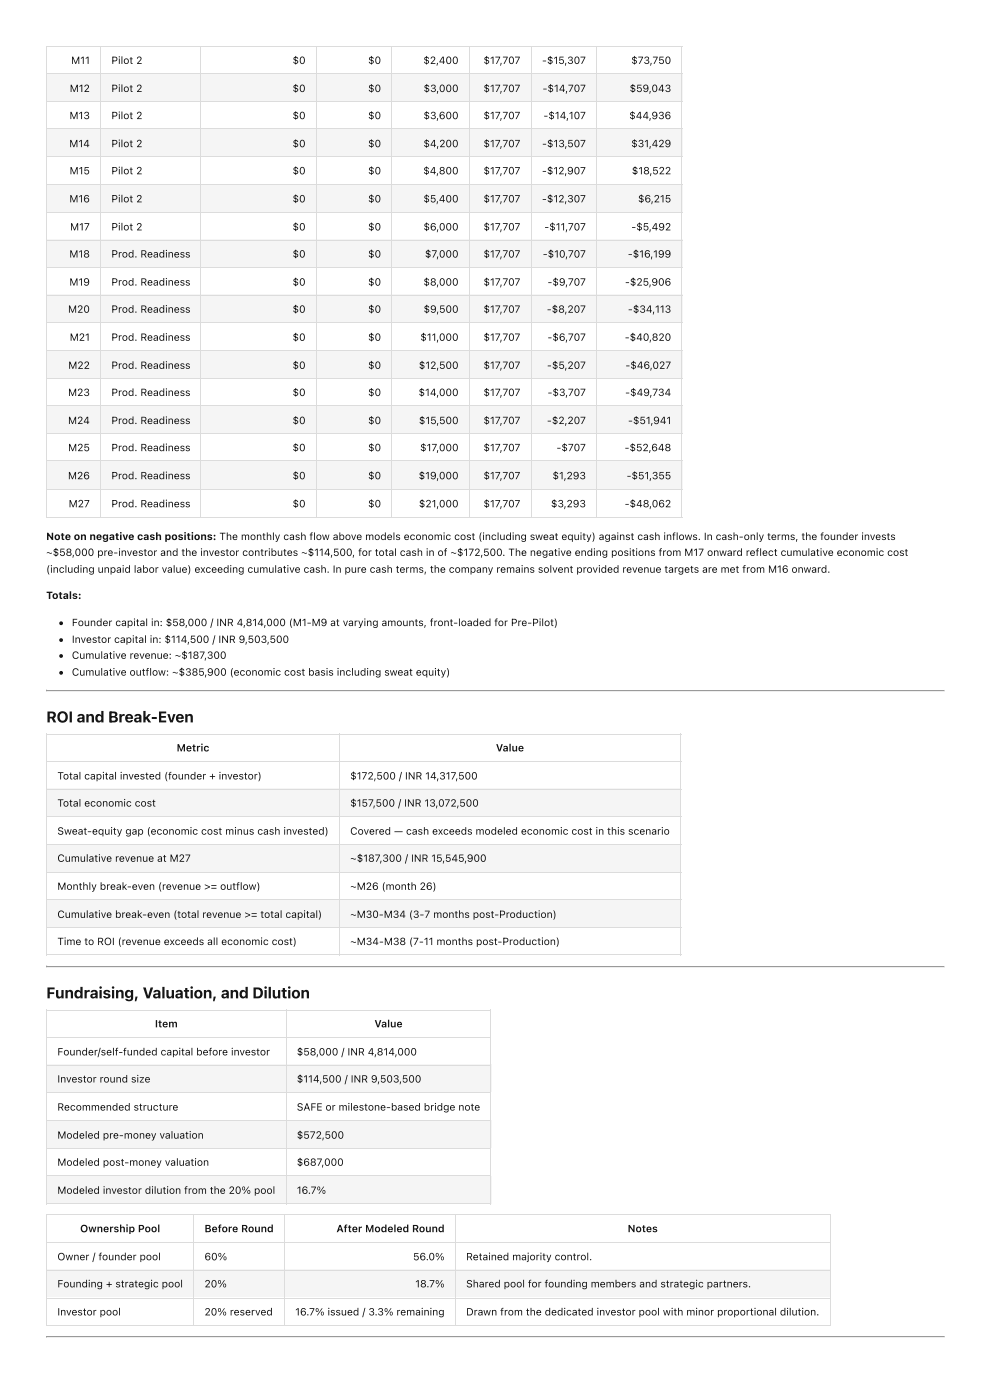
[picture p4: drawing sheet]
<svg xmlns="http://www.w3.org/2000/svg" width="210mm" height="297mm" viewBox="0 0 210 297" stroke-linecap="round" stroke-linejoin="round" font-family="sans-serif">
<defs><g id="words">
<g font-size="3.3" fill="#111">
<text x="9.8" y="153.3">ROI and Break-Even</text>
<text x="9.8" y="211.8">Fundraising, Valuation, and Dilution</text>
</g>
<g font-size="2.2" fill="#111">
<text x="15.1" y="13.6">M11</text>
<text x="23.6" y="13.6">Pilot 2</text>
<text x="62.1" y="13.6">$0</text>
<text x="78.1" y="13.6">$0</text>
<text x="89.8" y="13.6">$2,400</text>
<text x="102.6" y="13.6">$17,707</text>
<text x="115" y="13.6">-$15,307</text>
<text x="133.9" y="13.6">$73,750</text>
<text x="14.8" y="19.5">M12</text>
<text x="23.6" y="19.5">Pilot 2</text>
<text x="62.1" y="19.5">$0</text>
<text x="78.1" y="19.5">$0</text>
<text x="89.8" y="19.5">$3,000</text>
<text x="102.6" y="19.5">$17,707</text>
<text x="115.1" y="19.5">-$14,707</text>
<text x="133.6" y="19.5">$59,043</text>
<text x="14.7" y="25.3">M13</text>
<text x="23.6" y="25.3">Pilot 2</text>
<text x="62.1" y="25.3">$0</text>
<text x="78.1" y="25.3">$0</text>
<text x="89.8" y="25.3">$3,600</text>
<text x="102.6" y="25.3">$17,707</text>
<text x="115.3" y="25.3">-$14,107</text>
<text x="133.5" y="25.3">$44,936</text>
<text x="14.7" y="31.2">M14</text>
<text x="23.6" y="31.2">Pilot 2</text>
<text x="62.1" y="31.2">$0</text>
<text x="78.1" y="31.2">$0</text>
<text x="89.8" y="31.2">$4,200</text>
<text x="102.6" y="31.2">$17,707</text>
<text x="115" y="31.2">-$13,507</text>
<text x="133.9" y="31.2">$31,429</text>
<text x="14.8" y="37">M15</text>
<text x="23.6" y="37">Pilot 2</text>
<text x="62.1" y="37">$0</text>
<text x="78.1" y="37">$0</text>
<text x="89.8" y="37">$4,800</text>
<text x="102.6" y="37">$17,707</text>
<text x="115" y="37">-$12,907</text>
<text x="134" y="37">$18,522</text>
<text x="14.7" y="42.9">M16</text>
<text x="23.6" y="42.9">Pilot 2</text>
<text x="62.1" y="42.9">$0</text>
<text x="78.1" y="42.9">$0</text>
<text x="89.8" y="42.9">$5,400</text>
<text x="102.6" y="42.9">$17,707</text>
<text x="115" y="42.9">-$12,307</text>
<text x="135.3" y="42.9">$6,215</text>
<text x="14.9" y="48.9">M17</text>
<text x="23.6" y="48.9">Pilot 2</text>
<text x="62.1" y="48.9">$0</text>
<text x="78.1" y="48.9">$0</text>
<text x="89.8" y="48.9">$6,000</text>
<text x="102.6" y="48.9">$17,707</text>
<text x="115.5" y="48.9">-$11,707</text>
<text x="133.9" y="48.9">-$5,492</text>
<text x="14.7" y="54.6">M18</text>
<text x="23.6" y="54.6">Prod. Readiness</text>
<text x="62.1" y="54.6">$0</text>
<text x="78.1" y="54.6">$0</text>
<text x="90.1" y="54.6">$7,000</text>
<text x="102.6" y="54.6">$17,707</text>
<text x="115.1" y="54.6">-$10,707</text>
<text x="133.2" y="54.6">-$16,199</text>
<text x="14.7" y="60.6">M19</text>
<text x="23.6" y="60.6">Prod. Readiness</text>
<text x="62.1" y="60.6">$0</text>
<text x="78.1" y="60.6">$0</text>
<text x="89.8" y="60.6">$8,000</text>
<text x="102.6" y="60.6">$17,707</text>
<text x="116.1" y="60.6">-$9,707</text>
<text x="132.6" y="60.6">-$25,906</text>
<text x="14.4" y="66.3">M20</text>
<text x="23.6" y="66.3">Prod. Readiness</text>
<text x="62.1" y="66.3">$0</text>
<text x="78.1" y="66.3">$0</text>
<text x="89.8" y="66.3">$9,500</text>
<text x="102.6" y="66.3">$17,707</text>
<text x="116" y="66.3">-$8,207</text>
<text x="133.2" y="66.3">-$34,113</text>
<text x="14.8" y="72.3">M21</text>
<text x="23.6" y="72.3">Prod. Readiness</text>
<text x="62.1" y="72.3">$0</text>
<text x="78.1" y="72.3">$0</text>
<text x="89.2" y="72.3">$11,000</text>
<text x="102.6" y="72.3">$17,707</text>
<text x="116.1" y="72.3">-$6,707</text>
<text x="132.5" y="72.3">-$40,820</text>
<text x="14.5" y="78.3">M22</text>
<text x="23.6" y="78.3">Prod. Readiness</text>
<text x="62.1" y="78.3">$0</text>
<text x="78.1" y="78.3">$0</text>
<text x="88.8" y="78.3">$12,500</text>
<text x="102.6" y="78.3">$17,707</text>
<text x="116" y="78.3">-$5,207</text>
<text x="132.7" y="78.3">-$46,027</text>
<text x="14.4" y="90">M24</text>
<text x="14.4" y="84">M23</text>
<text x="23.6" y="84">Prod. Readiness</text>
<text x="23.6" y="90">Prod. Readiness</text>
<text x="62.1" y="84">$0</text>
<text x="62.1" y="90">$0</text>
<text x="78.1" y="84">$0</text>
<text x="78.1" y="90">$0</text>
<text x="88.8" y="84">$14,000</text>
<text x="88.9" y="90">$15,500</text>
<text x="102.6" y="84">$17,707</text>
<text x="102.6" y="90">$17,707</text>
<text x="116" y="90">-$2,207</text>
<text x="116.2" y="84">-$3,707</text>
<text x="132.6" y="84">-$49,734</text>
<text x="133.2" y="90">-$51,941</text>
<text x="14.5" y="95.7">M25</text>
<text x="23.6" y="95.7">Prod. Readiness</text>
<text x="62.1" y="95.7">$0</text>
<text x="78.1" y="95.7">$0</text>
<text x="89.1" y="95.7">$17,000</text>
<text x="102.6" y="95.7">$17,707</text>
<text x="118" y="95.7">-$707</text>
<text x="132.5" y="95.7">-$52,648</text>
<text x="14.4" y="101.7">M26</text>
<text x="23.6" y="101.7">Prod. Readiness</text>
<text x="62.1" y="101.7">$0</text>
<text x="78.1" y="101.7">$0</text>
<text x="88.8" y="101.7">$19,000</text>
<text x="102.6" y="101.7">$17,707</text>
<text x="117.2" y="101.7">$1,293</text>
<text x="132.9" y="101.7">-$51,355</text>
<text x="14.6" y="107.6">M27</text>
<text x="23.6" y="107.6">Prod. Readiness</text>
<text x="62.1" y="107.6">$0</text>
<text x="78.1" y="107.6">$0</text>
<text x="88.9" y="107.6">$21,000</text>
<text x="102.6" y="107.6">$17,707</text>
<text x="116.9" y="107.6">$3,293</text>
<text x="132.5" y="107.6">-$48,062</text>
<text x="9.8" y="114.6">Note on negative cash positions: The monthly cash flow above models economic cost (including sweat equity) against cash inflows. In cash-only terms, the founder invests</text>
<text x="9.8" y="117.9">~$58,000 pre-investor and the investor contributes ~$114,500, for total cash in of ~$172,500. The negative ending positions from M17 onward reflect cumulative economic cost</text>
<text x="9.8" y="121.5">(including unpaid labor value) exceeding cumulative cash. In pure cash terms, the company remains solvent provided revenue targets are met from M16 onward.</text>
<text x="9.8" y="127.1">Totals:</text>
<text x="15.2" y="132.8">Founder capital in: $58,000 / INR 4,814,000 (M1-M9 at varying amounts, front-loaded for Pre-Pilot)</text>
<text x="15.2" y="136.4">Investor capital in: $114,500 / INR 9,503,500</text>
<text x="15.2" y="139.8">Cumulative revenue: ~$187,300</text>
<text x="15.2" y="143.3">Cumulative outflow: ~$385,900 (economic cost basis including sweat equity)</text>
<text x="37.5" y="159.4">Metric</text>
<text x="105.2" y="159.4">Value</text>
<text x="12.2" y="165.4">Total capital invested (founder + investor)</text>
<text x="74.3" y="165.4">$172,500 / INR 14,317,500</text>
<text x="12.2" y="171.1">Total economic cost</text>
<text x="74.3" y="171.1">$157,500 / INR 13,072,500</text>
<text x="12.2" y="177.1">Sweat-equity gap (economic cost minus cash invested)</text>
<text x="74.3" y="177.1">Covered — cash exceeds modeled economic cost in this scenario</text>
<text x="12.2" y="182.8">Cumulative revenue at M27</text>
<text x="74.3" y="182.8">~$187,300 / INR 15,545,900</text>
<text x="12.2" y="188.8">Monthly break-even (revenue &gt;= outflow)</text>
<text x="74.3" y="188.8">~M26 (month 26)</text>
<text x="12.2" y="194.7">Cumulative break-even (total revenue &gt;= total capital)</text>
<text x="74.3" y="194.7">~M30-M34 (3-7 months post-Production)</text>
<text x="12.2" y="200.5">Time to ROI (revenue exceeds all economic cost)</text>
<text x="74.3" y="200.5">~M34-M38 (7-11 months post-Production)</text>
<text x="32.9" y="218">Item</text>
<text x="79.4" y="218">Value</text>
<text x="12.2" y="223.9">Founder/self-funded capital before investor</text>
<text x="63" y="223.9">$58,000 / INR 4,814,000</text>
<text x="12.2" y="229.7">Investor round size</text>
<text x="63" y="229.7">$114,500 / INR 9,503,500</text>
<text x="12.2" y="235.6">Recommended structure</text>
<text x="63" y="235.6">SAFE or milestone-based bridge note</text>
<text x="12.2" y="241.6">Modeled pre-money valuation</text>
<text x="63" y="241.6">$572,500</text>
<text x="12.2" y="247.3">Modeled post-money valuation</text>
<text x="63" y="247.3">$687,000</text>
<text x="12.2" y="253.3">Modeled investor dilution from the 20% pool</text>
<text x="63" y="253.3">16.7%</text>
<text x="17" y="261.4">Ownership Pool</text>
<text x="43.4" y="261.4">Before Round</text>
<text x="71.4" y="261.4">After Modeled Round</text>
<text x="133.1" y="261.4">Notes</text>
<text x="12.2" y="267.4">Owner / founder pool</text>
<text x="43.4" y="267.4">60%</text>
<text x="87.6" y="267.4">56.0%</text>
<text x="98.9" y="267.4">Retained majority control.</text>
<text x="12.2" y="273.1">Founding + strategic pool</text>
<text x="43.4" y="273.1">20%</text>
<text x="88.1" y="273.1">18.7%</text>
<text x="98.9" y="273.1">Shared pool for founding members and strategic partners.</text>
<text x="12.2" y="279.1">Investor pool</text>
<text x="43.4" y="279.1">20% reserved</text>
<text x="62.6" y="279.1">16.7% issued / 3.3% remaining</text>
<text x="98.9" y="279.1">Drawn from the dedicated investor pool with minor proportional dilution.</text>
</g>
</g></defs>
<g fill="#f5f5f5">
<path d="M10 15.7h11.3v5.8h-11.3z"/>
<path d="M21.3 15.7h21.4v5.8h-21.4z"/>
<path d="M42.7 15.7h24.4v5.8h-24.4z"/>
<path d="M67.1 15.7h16.1v5.8h-16.1z"/>
<path d="M83.2 15.7h16.3v5.8h-16.3z"/>
<path d="M99.5 15.7h13.3v5.8h-13.3z"/>
<path d="M112.8 15.7h13.9v5.8h-13.9z"/>
<path d="M126.7 15.7h18v5.8h-18z"/>
</g>
<g fill="#fff">
<path d="M10 21.5h11.3v6h-11.3z"/>
<path d="M21.3 21.5h21.4v6h-21.4z"/>
<path d="M42.7 21.5h24.4v6h-24.4z"/>
<path d="M67.1 21.5h16.1v6h-16.1z"/>
<path d="M83.2 21.5h16.3v6h-16.3z"/>
<path d="M99.5 21.5h13.3v6h-13.3z"/>
<path d="M112.8 21.5h13.9v6h-13.9z"/>
<path d="M126.7 21.5h18v6h-18z"/>
</g>
<g fill="#f5f5f5">
<path d="M10 27.5h11.3v5.7h-11.3z"/>
<path d="M21.3 27.5h21.4v5.7h-21.4z"/>
<path d="M42.7 27.5h24.4v5.7h-24.4z"/>
<path d="M67.1 27.5h16.1v5.7h-16.1z"/>
<path d="M83.2 27.5h16.3v5.7h-16.3z"/>
<path d="M99.5 27.5h13.3v5.7h-13.3z"/>
<path d="M112.8 27.5h13.9v5.7h-13.9z"/>
<path d="M126.7 27.5h18v5.7h-18z"/>
</g>
<g fill="#fff">
<path d="M10 33.2h11.3v6h-11.3z"/>
<path d="M21.3 33.2h21.4v6h-21.4z"/>
<path d="M42.7 33.2h24.4v6h-24.4z"/>
<path d="M67.1 33.2h16.1v6h-16.1z"/>
<path d="M83.2 33.2h16.3v6h-16.3z"/>
<path d="M99.5 33.2h13.3v6h-13.3z"/>
<path d="M112.8 33.2h13.9v6h-13.9z"/>
<path d="M126.7 33.2h18v6h-18z"/>
</g>
<g fill="#f5f5f5">
<path d="M10 39.2h11.3v5.9h-11.3z"/>
<path d="M21.3 39.2h21.4v5.9h-21.4z"/>
<path d="M42.7 39.2h24.4v5.9h-24.4z"/>
<path d="M67.1 39.2h16.1v5.9h-16.1z"/>
<path d="M83.2 39.2h16.3v5.9h-16.3z"/>
<path d="M99.5 39.2h13.3v5.9h-13.3z"/>
<path d="M112.8 39.2h13.9v5.9h-13.9z"/>
<path d="M126.7 39.2h18v5.9h-18z"/>
</g>
<g fill="#fff">
<path d="M10 45.1h11.3v5.8h-11.3z"/>
<path d="M21.3 45.1h21.4v5.8h-21.4z"/>
<path d="M42.7 45.1h24.4v5.8h-24.4z"/>
<path d="M67.1 45.1h16.1v5.8h-16.1z"/>
<path d="M83.2 45.1h16.3v5.8h-16.3z"/>
<path d="M99.5 45.1h13.3v5.8h-13.3z"/>
<path d="M112.8 45.1h13.9v5.8h-13.9z"/>
<path d="M126.7 45.1h18v5.8h-18z"/>
</g>
<g fill="#f5f5f5">
<path d="M10 50.9h11.3v5.9h-11.3z"/>
<path d="M21.3 50.9h21.4v5.9h-21.4z"/>
<path d="M42.7 50.9h24.4v5.9h-24.4z"/>
<path d="M67.1 50.9h16.1v5.9h-16.1z"/>
<path d="M83.2 50.9h16.3v5.9h-16.3z"/>
<path d="M99.5 50.9h13.3v5.9h-13.3z"/>
<path d="M112.8 50.9h13.9v5.9h-13.9z"/>
<path d="M126.7 50.9h18v5.9h-18z"/>
</g>
<g fill="#fff">
<path d="M10 56.8h11.3v5.8h-11.3z"/>
<path d="M21.3 56.8h21.4v5.8h-21.4z"/>
<path d="M42.7 56.8h24.4v5.8h-24.4z"/>
<path d="M67.1 56.8h16.1v5.8h-16.1z"/>
<path d="M83.2 56.8h16.3v5.8h-16.3z"/>
<path d="M99.5 56.8h13.3v5.8h-13.3z"/>
<path d="M112.8 56.8h13.9v5.8h-13.9z"/>
<path d="M126.7 56.8h18v5.8h-18z"/>
</g>
<g fill="#f5f5f5">
<path d="M10 62.6h11.3v5.9h-11.3z"/>
<path d="M21.3 62.6h21.4v5.9h-21.4z"/>
<path d="M42.7 62.6h24.4v5.9h-24.4z"/>
<path d="M67.1 62.6h16.1v5.9h-16.1z"/>
<path d="M83.2 62.6h16.3v5.9h-16.3z"/>
<path d="M99.5 62.6h13.3v5.9h-13.3z"/>
<path d="M112.8 62.6h13.9v5.9h-13.9z"/>
<path d="M126.7 62.6h18v5.9h-18z"/>
</g>
<g fill="#fff">
<path d="M10 68.5h11.3v6h-11.3z"/>
<path d="M21.3 68.5h21.4v6h-21.4z"/>
<path d="M42.7 68.5h24.4v6h-24.4z"/>
<path d="M67.1 68.5h16.1v6h-16.1z"/>
<path d="M83.2 68.5h16.3v6h-16.3z"/>
<path d="M99.5 68.5h13.3v6h-13.3z"/>
<path d="M112.8 68.5h13.9v6h-13.9z"/>
<path d="M126.7 68.5h18v6h-18z"/>
</g>
<g fill="#f5f5f5">
<path d="M10 74.5h11.3v5.7h-11.3z"/>
<path d="M21.3 74.5h21.4v5.7h-21.4z"/>
<path d="M42.7 74.5h24.4v5.7h-24.4z"/>
<path d="M67.1 74.5h16.1v5.7h-16.1z"/>
<path d="M83.2 74.5h16.3v5.7h-16.3z"/>
<path d="M99.5 74.5h13.3v5.7h-13.3z"/>
<path d="M112.8 74.5h13.9v5.7h-13.9z"/>
<path d="M126.7 74.5h18v5.7h-18z"/>
</g>
<g fill="#fff">
<path d="M10 80.2h11.3v6h-11.3z"/>
<path d="M21.3 80.2h21.4v6h-21.4z"/>
<path d="M42.7 80.2h24.4v6h-24.4z"/>
<path d="M67.1 80.2h16.1v6h-16.1z"/>
<path d="M83.2 80.2h16.3v6h-16.3z"/>
<path d="M99.5 80.2h13.3v6h-13.3z"/>
<path d="M112.8 80.2h13.9v6h-13.9z"/>
<path d="M126.7 80.2h18v6h-18z"/>
</g>
<g fill="#f5f5f5">
<path d="M10 86.2h11.3v5.7h-11.3z"/>
<path d="M21.3 86.2h21.4v5.7h-21.4z"/>
<path d="M42.7 86.2h24.4v5.7h-24.4z"/>
<path d="M67.1 86.2h16.1v5.7h-16.1z"/>
<path d="M83.2 86.2h16.3v5.7h-16.3z"/>
<path d="M99.5 86.2h13.3v5.7h-13.3z"/>
<path d="M112.8 86.2h13.9v5.7h-13.9z"/>
<path d="M126.7 86.2h18v5.7h-18z"/>
</g>
<g fill="#fff">
<path d="M10 91.9h11.3v6h-11.3z"/>
<path d="M21.3 91.9h21.4v6h-21.4z"/>
<path d="M42.7 91.9h24.4v6h-24.4z"/>
<path d="M67.1 91.9h16.1v6h-16.1z"/>
<path d="M83.2 91.9h16.3v6h-16.3z"/>
<path d="M99.5 91.9h13.3v6h-13.3z"/>
<path d="M112.8 91.9h13.9v6h-13.9z"/>
<path d="M126.7 91.9h18v6h-18z"/>
</g>
<g fill="#f5f5f5">
<path d="M10 97.9h11.3v5.9h-11.3z"/>
<path d="M21.3 97.9h21.4v5.9h-21.4z"/>
<path d="M42.7 97.9h24.4v5.9h-24.4z"/>
<path d="M67.1 97.9h16.1v5.9h-16.1z"/>
<path d="M83.2 97.9h16.3v5.9h-16.3z"/>
<path d="M99.5 97.9h13.3v5.9h-13.3z"/>
<path d="M112.8 97.9h13.9v5.9h-13.9z"/>
<path d="M126.7 97.9h18v5.9h-18z"/>
</g>
<g fill="#fff">
<path d="M10 103.8h11.3v5.8h-11.3z"/>
<path d="M21.3 103.8h21.4v5.8h-21.4z"/>
<path d="M42.7 103.8h24.4v5.8h-24.4z"/>
<path d="M67.1 103.8h16.1v5.8h-16.1z"/>
<path d="M83.2 103.8h16.3v5.8h-16.3z"/>
<path d="M99.5 103.8h13.3v5.8h-13.3z"/>
<path d="M112.8 103.8h13.9v5.8h-13.9z"/>
<path d="M126.7 103.8h18v5.8h-18z"/>
</g>
<g fill="none" stroke="#dcdcdc" stroke-width=".21">
<path d="M9.8 9.9h134.9M9.8 15.6h134.9M9.9 9.8v100M21.4 9.8v100M42.6 9.8v100M67 9.8v100M83.1 9.8v100M99.6 9.8v100M112.7 9.8v100M126.6 9.8v100M144.6 9.8v100M9.8 21.6h134.9"/>
<path d="M9.8 27.4h134.9M9.8 33.3h134.9M9.8 39.1h134.9M9.8 45h134.9M9.8 51h134.9M9.8 56.7h134.9M9.8 62.7h134.9M9.8 68.4h134.9M9.8 74.4h134.9M9.8 80.3h134.9M9.8 86.1h134.9M9.8 92h134.9"/>
<path d="M9.8 97.8h134.9M9.8 103.7h134.9M9.8 109.7h134.9"/>
</g>
<path d="M9.8 146.4h190.5" fill="none" stroke="#9a9a9a" stroke-width=".21"/>
<path d="M9.8 146.6h190.5" fill="none" stroke="#eee" stroke-width=".21"/>
<path d="M200.3 146.3v.4z" fill="#eee"/>
<path d="M9.8 146.3h.2l-.2 .4z" fill="#9a9a9a"/>
<g fill="#fff">
<path d="M10 155.6h62.1v6h-62.1z"/>
<path d="M72.1 155.6h72.2v6h-72.2z"/>
<path d="M10 161.6h62.1v5.7h-62.1z"/>
<path d="M72.1 161.6h72.2v5.7h-72.2z"/>
</g>
<g fill="#f5f5f5">
<path d="M10 167.3h62.1v6h-62.1z"/>
<path d="M72.1 167.3h72.2v6h-72.2z"/>
</g>
<g fill="#fff">
<path d="M10 173.3h62.1v5.8h-62.1z"/>
<path d="M72.1 173.3h72.2v5.8h-72.2z"/>
</g>
<g fill="#f5f5f5">
<path d="M10 179.1h62.1v5.9h-62.1z"/>
<path d="M72.1 179.1h72.2v5.9h-72.2z"/>
</g>
<g fill="#fff">
<path d="M10 185h62.1v6h-62.1z"/>
<path d="M72.1 185h72.2v6h-72.2z"/>
</g>
<g fill="#f5f5f5">
<path d="M10 191h62.1v5.7h-62.1z"/>
<path d="M72.1 191h72.2v5.7h-72.2z"/>
</g>
<g fill="#fff">
<path d="M10 196.7h62.1v6h-62.1z"/>
<path d="M72.1 196.7h72.2v6h-72.2z"/>
</g>
<path d="M9.8 155.7h134.7M9.9 155.6v47.1M72 155.6v47.1M144.4 155.6v47.1M9.8 161.5h134.7M9.8 167.4h134.7M9.8 173.2h134.7M9.8 179.2h134.7M9.8 185.1h134.7M9.8 190.9h134.7M9.8 196.8h134.7M9.8 202.6h134.7" fill="none" stroke="#dcdcdc" stroke-width=".21"/>
<path d="M9.8 205h190.5" fill="none" stroke="#9a9a9a" stroke-width=".21"/>
<path d="M9.8 205.2h190.5" fill="none" stroke="#eee" stroke-width=".21"/>
<path d="M200.3 204.9v.4z" fill="#eee"/>
<path d="M9.8 204.9h.2l-.2 .4z" fill="#9a9a9a"/>
<g fill="#fff">
<path d="M10 214.2h50.6v5.9h-50.6z"/>
<path d="M60.6 214.2h43.6v5.9h-43.6z"/>
<path d="M10 220.1h50.6v5.8h-50.6z"/>
<path d="M60.6 220.1h43.6v5.8h-43.6z"/>
</g>
<g fill="#f5f5f5">
<path d="M10 225.9h50.6v5.9h-50.6z"/>
<path d="M60.6 225.9h43.6v5.9h-43.6z"/>
</g>
<g fill="#fff">
<path d="M10 231.8h50.6v6h-50.6z"/>
<path d="M60.6 231.8h43.6v6h-43.6z"/>
</g>
<g fill="#f5f5f5">
<path d="M10 237.8h50.6v5.7h-50.6z"/>
<path d="M60.6 237.8h43.6v5.7h-43.6z"/>
</g>
<g fill="#fff">
<path d="M10 243.5h50.6v6h-50.6z"/>
<path d="M60.6 243.5h43.6v6h-43.6z"/>
</g>
<g fill="#f5f5f5">
<path d="M10 249.5h50.6v5.8h-50.6z"/>
<path d="M60.6 249.5h43.6v5.8h-43.6z"/>
</g>
<path d="M9.8 214.3h94.4M9.9 214.2v41.3M60.7 214.2v41.3M104.1 214.2v41.3M9.8 220h94.4M9.8 226h94.4M9.8 231.7h94.4M9.8 237.7h94.4M9.8 243.6h94.4M9.8 249.4h94.4M9.8 255.4h94.4" fill="none" stroke="#dcdcdc" stroke-width=".21"/>
<g fill="#fff">
<path d="M10 257.6h31.1v6h-31.1z"/>
<path d="M41.1 257.6h19.3v6h-19.3z"/>
<path d="M60.4 257.6h36.1v6h-36.1z"/>
<path d="M96.5 257.6h79.6v6h-79.6z"/>
<path d="M10 263.6h31.1v5.7h-31.1z"/>
<path d="M41.1 263.6h19.3v5.7h-19.3z"/>
<path d="M60.4 263.6h36.1v5.7h-36.1z"/>
<path d="M96.5 263.6h79.6v5.7h-79.6z"/>
</g>
<g fill="#f5f5f5">
<path d="M10 269.3h31.1v6h-31.1z"/>
<path d="M41.1 269.3h19.3v6h-19.3z"/>
<path d="M60.4 269.3h36.1v6h-36.1z"/>
<path d="M96.5 269.3h79.6v6h-79.6z"/>
</g>
<g fill="#fff">
<path d="M10 275.3h31.1v6h-31.1z"/>
<path d="M41.1 275.3h19.3v6h-19.3z"/>
<path d="M60.4 275.3h36.1v6h-36.1z"/>
<path d="M96.5 275.3h79.6v6h-79.6z"/>
</g>
<path d="M9.8 257.7h166.5M9.9 257.6v23.7M41 257.6v23.7M60.3 257.6v23.7M96.6 257.6v23.7M176.2 257.6v23.7M9.8 263.5h166.5M9.8 269.4h166.5M9.8 275.4h166.5M9.8 281.2h166.5" fill="none" stroke="#dcdcdc" stroke-width=".21"/>
<path d="M9.8 283.5h190.5" fill="none" stroke="#9a9a9a" stroke-width=".21"/>
<path d="M9.8 283.7h190.5" fill="none" stroke="#eee" stroke-width=".21"/>
<path d="M200.3 283.4v.4z" fill="#eee"/>
<path d="M9.8 283.4h.2l-.2 .4z" fill="#9a9a9a"/>
<g fill="#111">
<circle cx="13" cy="132.2" r=".4"/>
<circle cx="13" cy="135.8" r=".4"/>
<circle cx="13" cy="139.2" r=".4"/>
<circle cx="13" cy="142.7" r=".4"/>
</g>
<use href="#words"/>
</svg>
